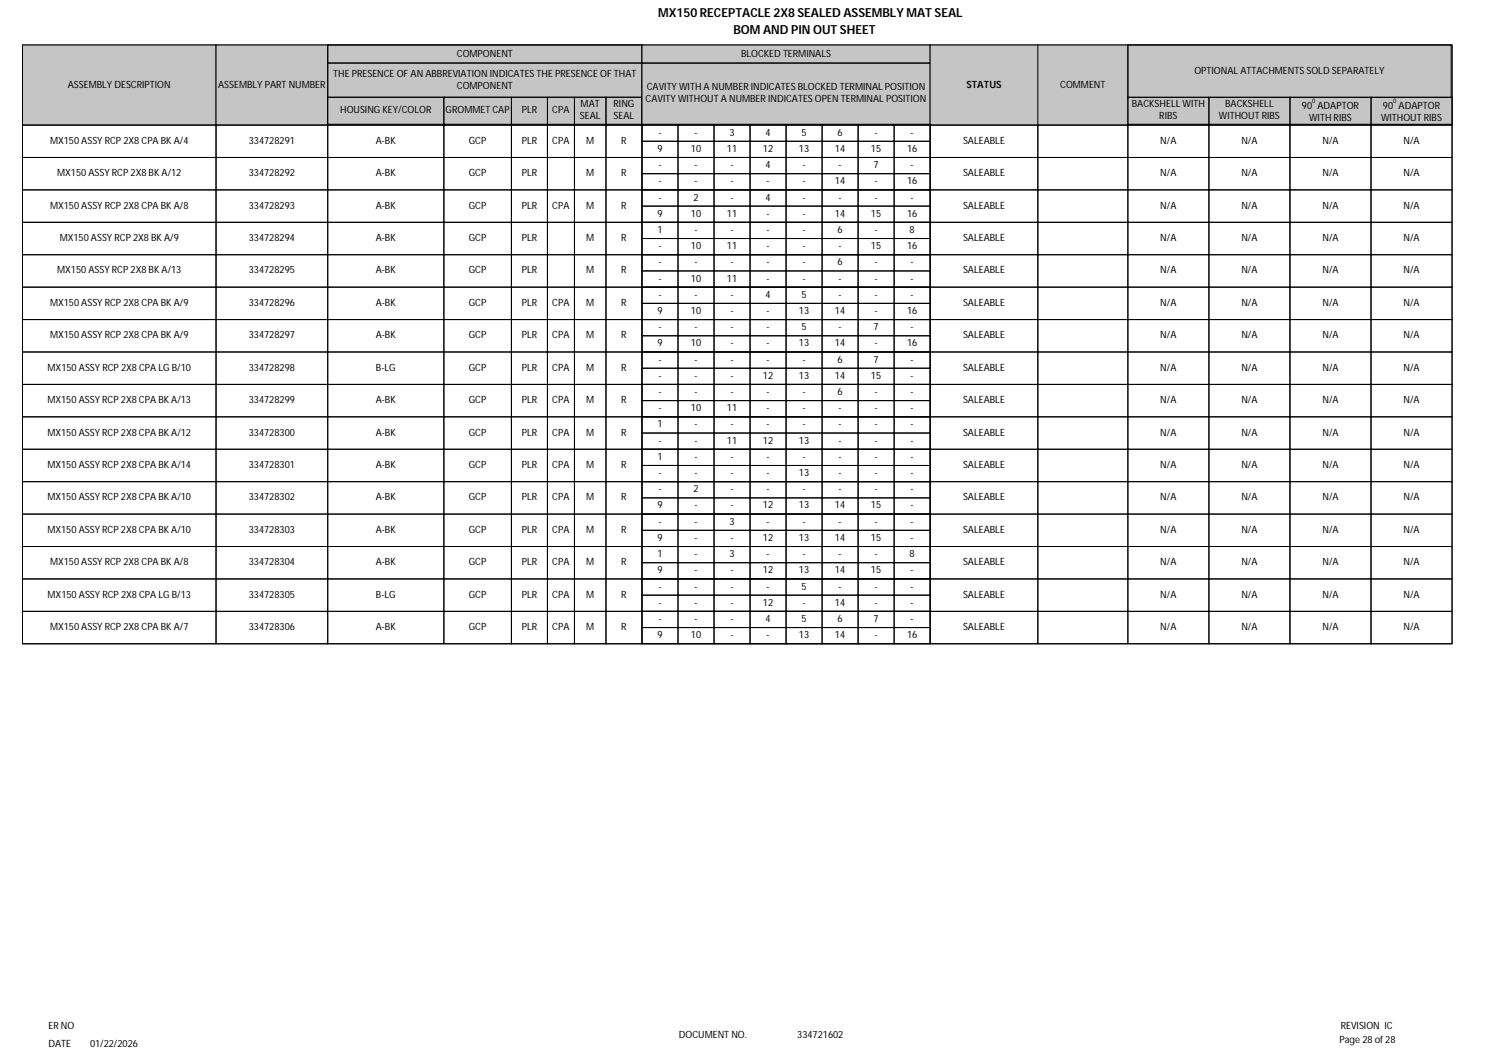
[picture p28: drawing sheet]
<svg xmlns="http://www.w3.org/2000/svg" width="420mm" height="297mm" viewBox="0 0 420 297" stroke-linecap="round" stroke-linejoin="round" font-family="sans-serif">
<defs><g id="words">
<g font-size="3.5">
<text x="185.7" y="4.7">MX150 RECEPTACLE 2X8 SEALED ASSEMBLY MAT SEAL</text>
<text x="206.9" y="9.5">BOM AND PIN OUT SHEET</text>
</g>
<g font-size="2.8">
<text x="128.9" y="15.9">COMPONENT</text>
<text x="209" y="16">BLOCKED TERMINALS</text>
<text x="94" y="21.6">THE PRESENCE OF AN ABBREVIATION INDICATES THE PRESENCE OF THAT</text>
<text x="336.9" y="20.8">OPTIONAL ATTACHMENTS SOLD SEPARATELY</text>
<text x="19.1" y="24.7">ASSEMBLY DESCRIPTION</text>
<text x="61.5" y="24.7">ASSEMBLY PART NUMBER</text>
<text x="128.9" y="25">COMPONENT</text>
<text x="182.1" y="28.8">CAVITY WITHOUT A NUMBER INDICATES OPEN TERMINAL POSITION</text>
<text x="182.4" y="25.4">CAVITY WITH A NUMBER INDICATES BLOCKED TERMINAL POSITION</text>
<text x="272.6" y="24.7">STATUS</text>
<text x="299.1" y="24.7">COMMENT</text>
<text x="95.9" y="31.9">HOUSING KEY/COLOR</text>
<text x="125.7" y="31.9">GROMMET CAP</text>
<text x="147.2" y="31.9">PLR</text>
<text x="155.8" y="31.9">CPA</text>
<text x="163.6" y="33.6">SEAL</text>
<text x="163.8" y="30.3">MAT</text>
<text x="173.1" y="30.3">RING</text>
<text x="173.1" y="33.6">SEAL</text>
<text x="319.3" y="30.3">BACKSHELL WITH</text>
<text x="327" y="33.6">RIBS</text>
<text x="343.8" y="33.6">WITHOUT RIBS</text>
<text x="345.6" y="30.3">BACKSHELL</text>
<text x="367.2" y="30.7">90 ADAPTOR</text>
<text x="369.3" y="34.1">WITH RIBS</text>
<text x="389.6" y="34.1">WITHOUT RIBS</text>
<text x="390.1" y="30.7">90 ADAPTOR</text>
<text x="14.1" y="40.5">MX150 ASSY RCP 2X8 CPA BK A/4</text>
<text x="70.2" y="40.5">334728291</text>
<text x="106" y="40.5">A-BK</text>
<text x="132.2" y="40.5">GCP</text>
<text x="147.2" y="40.5">PLR</text>
<text x="155.8" y="40.5">CPA</text>
<text x="165.3" y="40.5">M</text>
<text x="175.2" y="40.5">R</text>
<text x="185.7" y="38.3">-</text>
<text x="195.9" y="38.3">-</text>
<text x="205.8" y="38.3">3</text>
<text x="215.9" y="38.3">4</text>
<text x="226.1" y="38.3">5</text>
<text x="236.2" y="38.3">6</text>
<text x="246.7" y="38.3">-</text>
<text x="256.9" y="38.3">-</text>
<text x="271.6" y="40.5">SALEABLE</text>
<text x="327.3" y="40.5">N/A</text>
<text x="350.2" y="40.5">N/A</text>
<text x="373" y="40.5">N/A</text>
<text x="395.9" y="40.5">N/A</text>
<text x="185.4" y="42.8">9</text>
<text x="185.7" y="47.4">-</text>
<text x="194.9" y="42.8">10</text>
<text x="195.9" y="47.4">-</text>
<text x="205" y="42.8">11</text>
<text x="206.1" y="47.4">-</text>
<text x="215.2" y="42.8">12</text>
<text x="215.9" y="47.4">4</text>
<text x="225.4" y="42.8">13</text>
<text x="226.4" y="47.4">-</text>
<text x="235.5" y="42.8">14</text>
<text x="236.5" y="47.4">-</text>
<text x="245.7" y="42.8">15</text>
<text x="246.4" y="47.4">7</text>
<text x="255.8" y="42.8">16</text>
<text x="256.9" y="47.4">-</text>
<text x="16.1" y="49.7">MX150 ASSY RCP 2X8 BK A/12</text>
<text x="70.2" y="49.7">334728292</text>
<text x="106" y="49.7">A-BK</text>
<text x="132.2" y="49.7">GCP</text>
<text x="147.2" y="49.7">PLR</text>
<text x="165.3" y="49.7">M</text>
<text x="175.2" y="49.7">R</text>
<text x="185.7" y="52">-</text>
<text x="195.9" y="52">-</text>
<text x="206.1" y="52">-</text>
<text x="216.2" y="52">-</text>
<text x="226.4" y="52">-</text>
<text x="235.5" y="52">14</text>
<text x="246.7" y="52">-</text>
<text x="255.8" y="52">16</text>
<text x="271.6" y="49.7">SALEABLE</text>
<text x="327.3" y="49.7">N/A</text>
<text x="350.2" y="49.7">N/A</text>
<text x="373" y="49.7">N/A</text>
<text x="395.9" y="49.7">N/A</text>
<text x="14.1" y="58.8">MX150 ASSY RCP 2X8 CPA BK A/8</text>
<text x="70.2" y="58.8">334728293</text>
<text x="106" y="58.8">A-BK</text>
<text x="132.2" y="58.8">GCP</text>
<text x="147.2" y="58.8">PLR</text>
<text x="155.8" y="58.8">CPA</text>
<text x="165.3" y="58.8">M</text>
<text x="175.2" y="58.8">R</text>
<text x="185.7" y="56.6">-</text>
<text x="195.6" y="56.6">2</text>
<text x="206.1" y="56.6">-</text>
<text x="215.9" y="56.6">4</text>
<text x="226.4" y="56.6">-</text>
<text x="236.5" y="56.6">-</text>
<text x="246.7" y="56.6">-</text>
<text x="256.9" y="56.6">-</text>
<text x="271.6" y="58.8">SALEABLE</text>
<text x="327.3" y="58.8">N/A</text>
<text x="350.2" y="58.8">N/A</text>
<text x="373" y="58.8">N/A</text>
<text x="395.9" y="58.8">N/A</text>
<text x="185.4" y="65.7">1</text>
<text x="185.4" y="61.1">9</text>
<text x="194.9" y="61.1">10</text>
<text x="195.9" y="65.7">-</text>
<text x="205" y="61.1">11</text>
<text x="206.1" y="65.7">-</text>
<text x="216.2" y="61.1">-</text>
<text x="216.2" y="65.7">-</text>
<text x="226.4" y="61.1">-</text>
<text x="226.4" y="65.7">-</text>
<text x="235.5" y="61.1">14</text>
<text x="236.2" y="65.7">6</text>
<text x="245.7" y="61.1">15</text>
<text x="246.7" y="65.7">-</text>
<text x="255.8" y="61.1">16</text>
<text x="256.6" y="65.7">8</text>
<text x="16.8" y="68">MX150 ASSY RCP 2X8 BK A/9</text>
<text x="70.2" y="68">334728294</text>
<text x="106" y="68">A-BK</text>
<text x="132.2" y="68">GCP</text>
<text x="147.2" y="68">PLR</text>
<text x="165.3" y="68">M</text>
<text x="175.2" y="68">R</text>
<text x="185.7" y="70.3">-</text>
<text x="194.9" y="70.3">10</text>
<text x="205" y="70.3">11</text>
<text x="216.2" y="70.3">-</text>
<text x="226.4" y="70.3">-</text>
<text x="236.5" y="70.3">-</text>
<text x="245.7" y="70.3">15</text>
<text x="255.8" y="70.3">16</text>
<text x="271.6" y="68">SALEABLE</text>
<text x="327.3" y="68">N/A</text>
<text x="350.2" y="68">N/A</text>
<text x="373" y="68">N/A</text>
<text x="395.9" y="68">N/A</text>
<text x="16.1" y="77.1">MX150 ASSY RCP 2X8 BK A/13</text>
<text x="70.2" y="77.1">334728295</text>
<text x="106" y="77.1">A-BK</text>
<text x="132.2" y="77.1">GCP</text>
<text x="147.2" y="77.1">PLR</text>
<text x="165.3" y="77.1">M</text>
<text x="175.2" y="77.1">R</text>
<text x="185.7" y="74.8">-</text>
<text x="195.9" y="74.8">-</text>
<text x="206.1" y="74.8">-</text>
<text x="216.2" y="74.8">-</text>
<text x="226.4" y="74.8">-</text>
<text x="236.2" y="74.8">6</text>
<text x="246.7" y="74.8">-</text>
<text x="256.9" y="74.8">-</text>
<text x="271.6" y="77.1">SALEABLE</text>
<text x="327.3" y="77.1">N/A</text>
<text x="350.2" y="77.1">N/A</text>
<text x="373" y="77.1">N/A</text>
<text x="395.9" y="77.1">N/A</text>
<text x="185.7" y="84">-</text>
<text x="185.7" y="79.4">-</text>
<text x="194.9" y="79.4">10</text>
<text x="195.9" y="84">-</text>
<text x="205" y="79.4">11</text>
<text x="206.1" y="84">-</text>
<text x="215.9" y="84">4</text>
<text x="216.2" y="79.4">-</text>
<text x="226.1" y="84">5</text>
<text x="226.4" y="79.4">-</text>
<text x="236.5" y="79.4">-</text>
<text x="236.5" y="84">-</text>
<text x="246.7" y="79.4">-</text>
<text x="246.7" y="84">-</text>
<text x="256.9" y="79.4">-</text>
<text x="256.9" y="84">-</text>
<text x="14.1" y="86.3">MX150 ASSY RCP 2X8 CPA BK A/9</text>
<text x="70.2" y="86.3">334728296</text>
<text x="106" y="86.3">A-BK</text>
<text x="132.2" y="86.3">GCP</text>
<text x="147.2" y="86.3">PLR</text>
<text x="155.8" y="86.3">CPA</text>
<text x="165.3" y="86.3">M</text>
<text x="175.2" y="86.3">R</text>
<text x="185.4" y="88.6">9</text>
<text x="194.9" y="88.6">10</text>
<text x="206.1" y="88.6">-</text>
<text x="216.2" y="88.6">-</text>
<text x="225.4" y="88.6">13</text>
<text x="235.5" y="88.6">14</text>
<text x="246.7" y="88.6">-</text>
<text x="255.8" y="88.6">16</text>
<text x="271.6" y="86.3">SALEABLE</text>
<text x="327.3" y="86.3">N/A</text>
<text x="350.2" y="86.3">N/A</text>
<text x="373" y="86.3">N/A</text>
<text x="395.9" y="86.3">N/A</text>
<text x="14.1" y="95.4">MX150 ASSY RCP 2X8 CPA BK A/9</text>
<text x="70.2" y="95.4">334728297</text>
<text x="106" y="95.4">A-BK</text>
<text x="132.2" y="95.4">GCP</text>
<text x="147.2" y="95.4">PLR</text>
<text x="155.8" y="95.4">CPA</text>
<text x="165.3" y="95.4">M</text>
<text x="175.2" y="95.4">R</text>
<text x="185.7" y="93.1">-</text>
<text x="195.9" y="93.1">-</text>
<text x="206.1" y="93.1">-</text>
<text x="216.2" y="93.1">-</text>
<text x="226.1" y="93.1">5</text>
<text x="236.5" y="93.1">-</text>
<text x="246.4" y="93.1">7</text>
<text x="256.9" y="93.1">-</text>
<text x="271.6" y="95.4">SALEABLE</text>
<text x="327.3" y="95.4">N/A</text>
<text x="350.2" y="95.4">N/A</text>
<text x="373" y="95.4">N/A</text>
<text x="395.9" y="95.4">N/A</text>
<text x="185.4" y="97.7">9</text>
<text x="194.9" y="97.7">10</text>
<text x="206.1" y="97.7">-</text>
<text x="216.2" y="97.7">-</text>
<text x="225.4" y="97.7">13</text>
<text x="235.5" y="97.7">14</text>
<text x="246.7" y="97.7">-</text>
<text x="255.8" y="97.7">16</text>
<text x="13.4" y="104.6">MX150 ASSY RCP 2X8 CPA LG B/10</text>
<text x="70.2" y="104.6">334728298</text>
<text x="106" y="104.6">B-LG</text>
<text x="132.2" y="104.6">GCP</text>
<text x="147.2" y="104.6">PLR</text>
<text x="155.8" y="104.6">CPA</text>
<text x="165.3" y="104.6">M</text>
<text x="175.2" y="104.6">R</text>
<text x="185.7" y="102.3">-</text>
<text x="185.7" y="106.8">-</text>
<text x="195.9" y="102.3">-</text>
<text x="195.9" y="106.8">-</text>
<text x="206.1" y="102.3">-</text>
<text x="206.1" y="106.8">-</text>
<text x="215.2" y="106.8">12</text>
<text x="216.2" y="102.3">-</text>
<text x="225.4" y="106.8">13</text>
<text x="226.4" y="102.3">-</text>
<text x="235.5" y="106.8">14</text>
<text x="236.2" y="102.3">6</text>
<text x="245.7" y="106.8">15</text>
<text x="246.4" y="102.3">7</text>
<text x="256.9" y="102.3">-</text>
<text x="256.9" y="106.8">-</text>
<text x="271.6" y="104.6">SALEABLE</text>
<text x="327.3" y="104.6">N/A</text>
<text x="350.2" y="104.6">N/A</text>
<text x="373" y="104.6">N/A</text>
<text x="395.9" y="104.6">N/A</text>
<text x="13.4" y="113.7">MX150 ASSY RCP 2X8 CPA BK A/13</text>
<text x="70.2" y="113.7">334728299</text>
<text x="106" y="113.7">A-BK</text>
<text x="132.2" y="113.7">GCP</text>
<text x="147.2" y="113.7">PLR</text>
<text x="155.8" y="113.7">CPA</text>
<text x="165.3" y="113.7">M</text>
<text x="175.2" y="113.7">R</text>
<text x="185.7" y="111.4">-</text>
<text x="195.9" y="111.4">-</text>
<text x="206.1" y="111.4">-</text>
<text x="216.2" y="111.4">-</text>
<text x="226.4" y="111.4">-</text>
<text x="236.2" y="111.4">6</text>
<text x="246.7" y="111.4">-</text>
<text x="256.9" y="111.4">-</text>
<text x="271.6" y="113.7">SALEABLE</text>
<text x="327.3" y="113.7">N/A</text>
<text x="350.2" y="113.7">N/A</text>
<text x="373" y="113.7">N/A</text>
<text x="395.9" y="113.7">N/A</text>
<text x="185.7" y="116">-</text>
<text x="194.9" y="116">10</text>
<text x="205" y="116">11</text>
<text x="216.2" y="116">-</text>
<text x="226.4" y="116">-</text>
<text x="236.5" y="116">-</text>
<text x="246.7" y="116">-</text>
<text x="256.9" y="116">-</text>
<text x="13.4" y="122.8">MX150 ASSY RCP 2X8 CPA BK A/12</text>
<text x="70.2" y="122.8">334728300</text>
<text x="106" y="122.8">A-BK</text>
<text x="132.2" y="122.8">GCP</text>
<text x="147.2" y="122.8">PLR</text>
<text x="155.8" y="122.8">CPA</text>
<text x="165.3" y="122.8">M</text>
<text x="175.2" y="122.8">R</text>
<text x="185.4" y="120.6">1</text>
<text x="185.7" y="125.1">-</text>
<text x="195.9" y="120.6">-</text>
<text x="195.9" y="125.1">-</text>
<text x="205" y="125.1">11</text>
<text x="206.1" y="120.6">-</text>
<text x="215.2" y="125.1">12</text>
<text x="216.2" y="120.6">-</text>
<text x="225.4" y="125.1">13</text>
<text x="226.4" y="120.6">-</text>
<text x="236.5" y="120.6">-</text>
<text x="236.5" y="125.1">-</text>
<text x="246.7" y="120.6">-</text>
<text x="246.7" y="125.1">-</text>
<text x="256.9" y="120.6">-</text>
<text x="256.9" y="125.1">-</text>
<text x="271.6" y="122.8">SALEABLE</text>
<text x="327.3" y="122.8">N/A</text>
<text x="350.2" y="122.8">N/A</text>
<text x="373" y="122.8">N/A</text>
<text x="395.9" y="122.8">N/A</text>
<text x="13.4" y="132">MX150 ASSY RCP 2X8 CPA BK A/14</text>
<text x="70.2" y="132">334728301</text>
<text x="106" y="132">A-BK</text>
<text x="132.2" y="132">GCP</text>
<text x="147.2" y="132">PLR</text>
<text x="155.8" y="132">CPA</text>
<text x="165.3" y="132">M</text>
<text x="175.2" y="132">R</text>
<text x="185.4" y="129.7">1</text>
<text x="195.9" y="129.7">-</text>
<text x="206.1" y="129.7">-</text>
<text x="216.2" y="129.7">-</text>
<text x="226.4" y="129.7">-</text>
<text x="236.5" y="129.7">-</text>
<text x="246.7" y="129.7">-</text>
<text x="256.9" y="129.7">-</text>
<text x="271.6" y="132">SALEABLE</text>
<text x="327.3" y="132">N/A</text>
<text x="350.2" y="132">N/A</text>
<text x="373" y="132">N/A</text>
<text x="395.9" y="132">N/A</text>
<text x="185.7" y="134.3">-</text>
<text x="195.9" y="134.3">-</text>
<text x="206.1" y="134.3">-</text>
<text x="216.2" y="134.3">-</text>
<text x="225.4" y="134.3">13</text>
<text x="236.5" y="134.3">-</text>
<text x="246.7" y="134.3">-</text>
<text x="256.9" y="134.3">-</text>
<text x="13.4" y="141.1">MX150 ASSY RCP 2X8 CPA BK A/10</text>
<text x="70.2" y="141.1">334728302</text>
<text x="106" y="141.1">A-BK</text>
<text x="132.2" y="141.1">GCP</text>
<text x="147.2" y="141.1">PLR</text>
<text x="155.8" y="141.1">CPA</text>
<text x="165.3" y="141.1">M</text>
<text x="175.2" y="141.1">R</text>
<text x="185.4" y="143.4">9</text>
<text x="185.7" y="138.8">-</text>
<text x="195.6" y="138.8">2</text>
<text x="195.9" y="143.4">-</text>
<text x="206.1" y="138.8">-</text>
<text x="206.1" y="143.4">-</text>
<text x="215.2" y="143.4">12</text>
<text x="216.2" y="138.8">-</text>
<text x="225.4" y="143.4">13</text>
<text x="226.4" y="138.8">-</text>
<text x="235.5" y="143.4">14</text>
<text x="236.5" y="138.8">-</text>
<text x="245.7" y="143.4">15</text>
<text x="246.7" y="138.8">-</text>
<text x="256.9" y="138.8">-</text>
<text x="256.9" y="143.4">-</text>
<text x="271.6" y="141.1">SALEABLE</text>
<text x="327.3" y="141.1">N/A</text>
<text x="350.2" y="141.1">N/A</text>
<text x="373" y="141.1">N/A</text>
<text x="395.9" y="141.1">N/A</text>
<text x="185.7" y="148">-</text>
<text x="195.9" y="148">-</text>
<text x="205.8" y="148">3</text>
<text x="216.2" y="148">-</text>
<text x="226.4" y="148">-</text>
<text x="236.5" y="148">-</text>
<text x="246.7" y="148">-</text>
<text x="256.9" y="148">-</text>
<text x="13.4" y="150.3">MX150 ASSY RCP 2X8 CPA BK A/10</text>
<text x="70.2" y="150.3">334728303</text>
<text x="106" y="150.3">A-BK</text>
<text x="132.2" y="150.3">GCP</text>
<text x="147.2" y="150.3">PLR</text>
<text x="155.8" y="150.3">CPA</text>
<text x="165.3" y="150.3">M</text>
<text x="175.2" y="150.3">R</text>
<text x="185.4" y="152.6">9</text>
<text x="195.9" y="152.6">-</text>
<text x="206.1" y="152.6">-</text>
<text x="215.2" y="152.6">12</text>
<text x="225.4" y="152.6">13</text>
<text x="235.5" y="152.6">14</text>
<text x="245.7" y="152.6">15</text>
<text x="256.9" y="152.6">-</text>
<text x="271.6" y="150.3">SALEABLE</text>
<text x="327.3" y="150.3">N/A</text>
<text x="350.2" y="150.3">N/A</text>
<text x="373" y="150.3">N/A</text>
<text x="395.9" y="150.3">N/A</text>
<text x="14.1" y="159.4">MX150 ASSY RCP 2X8 CPA BK A/8</text>
<text x="70.2" y="159.4">334728304</text>
<text x="106" y="159.4">A-BK</text>
<text x="132.2" y="159.4">GCP</text>
<text x="147.2" y="159.4">PLR</text>
<text x="155.8" y="159.4">CPA</text>
<text x="165.3" y="159.4">M</text>
<text x="175.2" y="159.4">R</text>
<text x="185.4" y="157.1">1</text>
<text x="185.4" y="161.7">9</text>
<text x="195.9" y="157.1">-</text>
<text x="195.9" y="161.7">-</text>
<text x="205.8" y="157.1">3</text>
<text x="206.1" y="161.7">-</text>
<text x="215.2" y="161.7">12</text>
<text x="216.2" y="157.1">-</text>
<text x="225.4" y="161.7">13</text>
<text x="226.4" y="157.1">-</text>
<text x="235.5" y="161.7">14</text>
<text x="236.5" y="157.1">-</text>
<text x="245.7" y="161.7">15</text>
<text x="246.7" y="157.1">-</text>
<text x="256.6" y="157.1">8</text>
<text x="256.9" y="161.7">-</text>
<text x="271.6" y="159.4">SALEABLE</text>
<text x="327.3" y="159.4">N/A</text>
<text x="350.2" y="159.4">N/A</text>
<text x="373" y="159.4">N/A</text>
<text x="395.9" y="159.4">N/A</text>
<text x="185.7" y="166.3">-</text>
<text x="195.9" y="166.3">-</text>
<text x="206.1" y="166.3">-</text>
<text x="216.2" y="166.3">-</text>
<text x="226.1" y="166.3">5</text>
<text x="236.5" y="166.3">-</text>
<text x="246.7" y="166.3">-</text>
<text x="256.9" y="166.3">-</text>
<text x="13.4" y="168.6">MX150 ASSY RCP 2X8 CPA LG B/13</text>
<text x="70.2" y="168.6">334728305</text>
<text x="106" y="168.6">B-LG</text>
<text x="132.2" y="168.6">GCP</text>
<text x="147.2" y="168.6">PLR</text>
<text x="155.8" y="168.6">CPA</text>
<text x="165.3" y="168.6">M</text>
<text x="175.2" y="168.6">R</text>
<text x="185.7" y="170.9">-</text>
<text x="195.9" y="170.9">-</text>
<text x="206.1" y="170.9">-</text>
<text x="215.2" y="170.9">12</text>
<text x="226.4" y="170.9">-</text>
<text x="235.5" y="170.9">14</text>
<text x="246.7" y="170.9">-</text>
<text x="256.9" y="170.9">-</text>
<text x="271.6" y="168.6">SALEABLE</text>
<text x="327.3" y="168.6">N/A</text>
<text x="350.2" y="168.6">N/A</text>
<text x="373" y="168.6">N/A</text>
<text x="395.9" y="168.6">N/A</text>
<text x="14.1" y="177.7">MX150 ASSY RCP 2X8 CPA BK A/7</text>
<text x="70.2" y="177.7">334728306</text>
<text x="106" y="177.7">A-BK</text>
<text x="132.2" y="177.7">GCP</text>
<text x="147.2" y="177.7">PLR</text>
<text x="155.8" y="177.7">CPA</text>
<text x="165.3" y="177.7">M</text>
<text x="175.2" y="177.7">R</text>
<text x="185.4" y="180">9</text>
<text x="185.7" y="175.4">-</text>
<text x="194.9" y="180">10</text>
<text x="195.9" y="175.4">-</text>
<text x="206.1" y="175.4">-</text>
<text x="206.1" y="180">-</text>
<text x="215.9" y="175.4">4</text>
<text x="216.2" y="180">-</text>
<text x="225.4" y="180">13</text>
<text x="226.1" y="175.4">5</text>
<text x="235.5" y="180">14</text>
<text x="236.2" y="175.4">6</text>
<text x="246.4" y="175.4">7</text>
<text x="246.7" y="180">-</text>
<text x="255.8" y="180">16</text>
<text x="256.9" y="175.4">-</text>
<text x="271.6" y="177.7">SALEABLE</text>
<text x="327.3" y="177.7">N/A</text>
<text x="350.2" y="177.7">N/A</text>
<text x="373" y="177.7">N/A</text>
<text x="395.9" y="177.7">N/A</text>
<text x="13.7" y="290.3">ER NO</text>
<text x="191.5" y="292.8">DOCUMENT NO.</text>
<text x="224.9" y="292.8">334721602</text>
<text x="378.2" y="290.3">REVISION IC</text>
<text x="13.7" y="295.3">DATE</text>
<text x="25.4" y="295.3">01/22/2026</text>
<text x="377.8" y="294.2">Page 28 of 28</text>
</g>
<g font-size="1.8">
<text x="370.1" y="29">0</text>
<text x="393" y="29">0</text>
</g>
</g></defs>
<path d="M6.3 12.7h403.3v168.9h-403.3z" fill="none" stroke="#000" stroke-width=".28"/>
<path d="M6.3 12.7h54.6v22.6h-54.6z" fill="#c9c6b8"/>
<path d="M6.3 12.7h54.6v22.6h-54.6z" fill="none" stroke="#000" stroke-width=".28"/>
<path d="M60.9 12.7h31.5v22.6h-31.5z" fill="#c9c6b8"/>
<path d="M60.9 12.7h31.5v22.6h-31.5z" fill="none" stroke="#000" stroke-width=".28"/>
<path d="M92.4 12.7h88.7v22.6h-88.7z" fill="#c9c6b8"/>
<path d="M92.4 12.7h88.7v22.6h-88.7zM92.5 12.7h88.6v5.1h-88.6zM92.5 17.8h88.6v9.6h-88.6zM92.4 27.4h32.8v7.7h-32.8zM125.2 27.4h19.1v7.7h-19.1zM144.3 27.4h10.1v7.7h-10.1zM154.4 27.4h7.6v7.7h-7.6zM162 27.4h8.9v7.7h-8.9zM170.9 27.4h10.2v7.7h-10.2z" fill="none" stroke="#000" stroke-width=".28"/>
<path d="M181.1 12.7h81.3v22.6h-81.3z" fill="#c9c6b8"/>
<path d="M181.1 12.7h81.3v5.1h-81.3zM181.1 17.8h81.3v17.3h-81.3z" fill="none" stroke="#000" stroke-width=".28"/>
<path d="M262.4 12.7h30.3v22.6h-30.3z" fill="#c9c6b8"/>
<path d="M262.4 12.7h30.3v22.6h-30.3z" fill="none" stroke="#000" stroke-width=".28"/>
<path d="M292.7 12.7h25.4v22.6h-25.4z" fill="#c9c6b8"/>
<path d="M292.7 12.7h25.4v22.6h-25.4z" fill="none" stroke="#000" stroke-width=".28"/>
<path d="M318.1 12.7h91.5v22.6h-91.5z" fill="#c9c6b8"/>
<g fill="none" stroke="#000" stroke-width=".28">
<path d="M318.1 12.7h91.5v22.6h-91.5zM318.1 12.7h91.2v14.7h-91.2zM6.3 35.3h54.6v9.1h-54.6zM60.9 35.3h31.5v9.1h-31.5zM92.4 35.3h32.8v9.1h-32.8zM125.2 35.3h19.1v9.1h-19.1zM144.3 35.3h10.1v9.1h-10.1zM154.4 35.3h7.6v9.1h-7.6zM162 35.3h8.9v9.1h-8.9zM170.9 35.3h10.2v9.1h-10.2zM181.1 35.3h81.3v9.1h-81.3zM181.1 35.3h10.1v4.5h-10.1z"/>
<path d="M181.1 39.8h10.1v4.6h-10.1zM191.2 35.3h10.2v4.5h-10.2zM191.2 39.8h10.2v4.6h-10.2zM201.4 35.3h10.2v4.5h-10.2zM201.4 39.8h10.2v4.6h-10.2zM211.6 35.3h10.1v4.5h-10.1zM211.6 39.8h10.1v4.6h-10.1zM221.7 35.3h10.2v4.5h-10.2zM221.7 39.8h10.2v4.6h-10.2zM231.9 35.3h10.1v4.5h-10.1zM231.9 39.8h10.1v4.6h-10.1zM242 35.3h10.2v4.5h-10.2z"/>
<path d="M242 39.8h10.2v4.6h-10.2zM252.2 35.3h10.2v4.5h-10.2zM252.2 39.8h10.2v4.6h-10.2zM262.4 35.3h30.3v9.1h-30.3zM292.7 35.3h25.4v9.1h-25.4zM318.1 27.4h22.9v7.7h-22.9zM318.1 35.3h22.9v9.1h-22.9zM341 27.4h22.9v7.7h-22.9zM341 35.3h22.9v9.1h-22.9zM363.9 27.4h22.8v7.7h-22.8zM363.9 35.3h22.8v9.1h-22.8zM386.7 27.4h22.9v7.7h-22.9z"/>
<path d="M386.7 35.3h22.9v9.1h-22.9zM6.3 44.4h54.6v9.2h-54.6zM6.3 53.6h54.6v9.1h-54.6zM60.9 44.4h31.5v9.2h-31.5zM60.9 53.6h31.5v9.1h-31.5zM92.4 44.4h32.8v9.2h-32.8zM92.4 53.6h32.8v9.1h-32.8zM125.2 44.4h19.1v9.2h-19.1zM125.2 53.6h19.1v9.1h-19.1zM144.3 44.4h10.1v9.2h-10.1zM144.3 53.6h10.1v9.1h-10.1zM154.4 44.4h7.6v9.2h-7.6z"/>
<path d="M154.4 53.6h7.6v9.1h-7.6zM162 44.4h8.9v9.2h-8.9zM162 53.6h8.9v9.1h-8.9zM170.9 44.4h10.2v9.2h-10.2zM170.9 53.6h10.2v9.1h-10.2zM181.1 44.4h81.3v9.2h-81.3zM181.1 44.4h10.1v4.6h-10.1zM181.1 53.6h81.3v9.1h-81.3zM181.1 53.6h10.1v4.5h-10.1zM181.1 49h10.1v4.6h-10.1zM181.1 58.1h10.1v4.6h-10.1zM191.2 44.4h10.2v4.6h-10.2z"/>
<path d="M191.2 49h10.2v4.6h-10.2zM191.2 53.6h10.2v4.5h-10.2zM191.2 58.1h10.2v4.6h-10.2zM201.4 44.4h10.2v4.6h-10.2zM201.4 49h10.2v4.6h-10.2zM201.4 53.6h10.2v4.5h-10.2zM201.4 58.1h10.2v4.6h-10.2zM211.6 44.4h10.1v4.6h-10.1zM211.6 49h10.1v4.6h-10.1zM211.6 53.6h10.1v4.5h-10.1zM211.6 58.1h10.1v4.6h-10.1zM221.7 44.4h10.2v4.6h-10.2z"/>
<path d="M221.7 49h10.2v4.6h-10.2zM221.7 53.6h10.2v4.5h-10.2zM221.7 58.1h10.2v4.6h-10.2zM231.9 44.4h10.1v4.6h-10.1zM231.9 49h10.1v4.6h-10.1zM231.9 53.6h10.1v4.5h-10.1zM231.9 58.1h10.1v4.6h-10.1zM242 44.4h10.2v4.6h-10.2zM242 49h10.2v4.6h-10.2zM242 53.6h10.2v4.5h-10.2zM242 58.1h10.2v4.6h-10.2zM252.2 44.4h10.2v4.6h-10.2z"/>
<path d="M252.2 49h10.2v4.6h-10.2zM252.2 53.6h10.2v4.5h-10.2zM252.2 58.1h10.2v4.6h-10.2zM262.4 44.4h30.3v9.2h-30.3zM262.4 53.6h30.3v9.1h-30.3zM292.7 44.4h25.4v9.2h-25.4zM292.7 53.6h25.4v9.1h-25.4zM318.1 44.4h22.9v9.2h-22.9zM318.1 53.6h22.9v9.1h-22.9zM341 44.4h22.9v9.2h-22.9zM341 53.6h22.9v9.1h-22.9zM363.9 44.4h22.8v9.2h-22.8z"/>
<path d="M363.9 53.6h22.8v9.1h-22.8zM386.7 44.4h22.9v9.2h-22.9zM386.7 53.6h22.9v9.1h-22.9zM6.3 62.7h54.6v9.1h-54.6zM6.3 71.8h54.6v9.2h-54.6zM60.9 62.7h31.5v9.1h-31.5zM60.9 71.8h31.5v9.2h-31.5zM92.4 62.7h32.8v9.1h-32.8zM92.4 71.8h32.8v9.2h-32.8zM125.2 62.7h19.1v9.1h-19.1zM125.2 71.8h19.1v9.2h-19.1zM144.3 62.7h10.1v9.1h-10.1z"/>
<path d="M144.3 71.8h10.1v9.2h-10.1zM154.4 62.7h7.6v9.1h-7.6zM154.4 71.8h7.6v9.2h-7.6zM162 62.7h8.9v9.1h-8.9zM162 71.8h8.9v9.2h-8.9zM170.9 62.7h10.2v9.1h-10.2zM170.9 71.8h10.2v9.2h-10.2zM181.1 62.7h81.3v9.1h-81.3zM181.1 62.7h10.1v4.6h-10.1zM181.1 71.8h81.3v9.2h-81.3zM181.1 71.8h10.1v4.6h-10.1zM181.1 67.3h10.1v4.5h-10.1z"/>
<path d="M181.1 76.4h10.1v4.6h-10.1zM191.2 62.7h10.2v4.6h-10.2zM191.2 67.3h10.2v4.5h-10.2zM191.2 71.8h10.2v4.6h-10.2zM191.2 76.4h10.2v4.6h-10.2zM201.4 62.7h10.2v4.6h-10.2zM201.4 67.3h10.2v4.5h-10.2zM201.4 71.8h10.2v4.6h-10.2zM201.4 76.4h10.2v4.6h-10.2zM211.6 62.7h10.1v4.6h-10.1zM211.6 67.3h10.1v4.5h-10.1zM211.6 71.8h10.1v4.6h-10.1z"/>
<path d="M211.6 76.4h10.1v4.6h-10.1zM221.7 62.7h10.2v4.6h-10.2zM221.7 67.3h10.2v4.5h-10.2zM221.7 71.8h10.2v4.6h-10.2zM221.7 76.4h10.2v4.6h-10.2zM231.9 62.7h10.1v4.6h-10.1zM231.9 67.3h10.1v4.5h-10.1zM231.9 71.8h10.1v4.6h-10.1zM231.9 76.4h10.1v4.6h-10.1zM242 62.7h10.2v4.6h-10.2zM242 67.3h10.2v4.5h-10.2zM242 71.8h10.2v4.6h-10.2z"/>
<path d="M242 76.4h10.2v4.6h-10.2zM252.2 62.7h10.2v4.6h-10.2zM252.2 67.3h10.2v4.5h-10.2zM252.2 71.8h10.2v4.6h-10.2zM252.2 76.4h10.2v4.6h-10.2zM262.4 62.7h30.3v9.1h-30.3zM262.4 71.8h30.3v9.2h-30.3zM292.7 62.7h25.4v9.1h-25.4zM292.7 71.8h25.4v9.2h-25.4zM318.1 62.7h22.9v9.1h-22.9zM318.1 71.8h22.9v9.2h-22.9zM341 62.7h22.9v9.1h-22.9z"/>
<path d="M341 71.8h22.9v9.2h-22.9zM363.9 62.7h22.8v9.1h-22.8zM363.9 71.8h22.8v9.2h-22.8zM386.7 62.7h22.9v9.1h-22.9zM386.7 71.8h22.9v9.2h-22.9zM6.3 81h54.6v9.1h-54.6zM6.3 90.1h54.6v9.2h-54.6zM6.3 99.3h54.6v9.1h-54.6zM60.9 81h31.5v9.1h-31.5zM60.9 90.1h31.5v9.2h-31.5zM60.9 99.3h31.5v9.1h-31.5zM92.4 81h32.8v9.1h-32.8z"/>
<path d="M92.4 90.1h32.8v9.2h-32.8zM92.4 99.3h32.8v9.1h-32.8zM125.2 81h19.1v9.1h-19.1zM125.2 90.1h19.1v9.2h-19.1zM125.2 99.3h19.1v9.1h-19.1zM144.3 81h10.1v9.1h-10.1zM144.3 90.1h10.1v9.2h-10.1zM144.3 99.3h10.1v9.1h-10.1zM154.4 81h7.6v9.1h-7.6zM154.4 90.1h7.6v9.2h-7.6zM154.4 99.3h7.6v9.1h-7.6zM162 81h8.9v9.1h-8.9z"/>
<path d="M162 90.1h8.9v9.2h-8.9zM162 99.3h8.9v9.1h-8.9zM170.9 81h10.2v9.1h-10.2zM170.9 90.1h10.2v9.2h-10.2zM170.9 99.3h10.2v9.1h-10.2zM181.1 81h81.3v9.1h-81.3zM181.1 81h10.1v4.6h-10.1zM181.1 90.1h81.3v9.2h-81.3zM181.1 90.1h10.1v4.6h-10.1zM181.1 99.3h81.3v9.1h-81.3zM181.1 99.3h10.1v4.6h-10.1zM181.1 85.6h10.1v4.5h-10.1z"/>
<path d="M181.1 94.7h10.1v4.6h-10.1zM191.2 81h10.2v4.6h-10.2zM191.2 85.6h10.2v4.5h-10.2zM191.2 90.1h10.2v4.6h-10.2zM191.2 94.7h10.2v4.6h-10.2zM191.2 99.3h10.2v4.6h-10.2zM201.4 81h10.2v4.6h-10.2zM201.4 85.6h10.2v4.5h-10.2zM201.4 90.1h10.2v4.6h-10.2zM201.4 94.7h10.2v4.6h-10.2zM201.4 99.3h10.2v4.6h-10.2zM211.6 81h10.1v4.6h-10.1z"/>
<path d="M211.6 85.6h10.1v4.5h-10.1zM211.6 90.1h10.1v4.6h-10.1zM211.6 94.7h10.1v4.6h-10.1zM211.6 99.3h10.1v4.6h-10.1zM221.7 81h10.2v4.6h-10.2zM221.7 85.6h10.2v4.5h-10.2zM221.7 90.1h10.2v4.6h-10.2zM221.7 94.7h10.2v4.6h-10.2zM221.7 99.3h10.2v4.6h-10.2zM231.9 81h10.1v4.6h-10.1zM231.9 85.6h10.1v4.5h-10.1zM231.9 90.1h10.1v4.6h-10.1z"/>
<path d="M231.9 94.7h10.1v4.6h-10.1zM231.9 99.3h10.1v4.6h-10.1zM242 81h10.2v4.6h-10.2zM242 85.6h10.2v4.5h-10.2zM242 90.1h10.2v4.6h-10.2zM242 94.7h10.2v4.6h-10.2zM242 99.3h10.2v4.6h-10.2zM252.2 81h10.2v4.6h-10.2zM252.2 85.6h10.2v4.5h-10.2zM252.2 90.1h10.2v4.6h-10.2zM252.2 94.7h10.2v4.6h-10.2zM252.2 99.3h10.2v4.6h-10.2z"/>
<path d="M262.4 81h30.3v9.1h-30.3zM262.4 90.1h30.3v9.2h-30.3zM262.4 99.3h30.3v9.1h-30.3zM292.7 81h25.4v9.1h-25.4zM292.7 90.1h25.4v9.2h-25.4zM292.7 99.3h25.4v9.1h-25.4zM318.1 81h22.9v9.1h-22.9zM318.1 90.1h22.9v9.2h-22.9zM318.1 99.3h22.9v9.1h-22.9zM341 81h22.9v9.1h-22.9zM341 90.1h22.9v9.2h-22.9zM341 99.3h22.9v9.1h-22.9z"/>
<path d="M363.9 81h22.8v9.1h-22.8zM363.9 90.1h22.8v9.2h-22.8zM363.9 99.3h22.8v9.1h-22.8zM386.7 81h22.9v9.1h-22.9zM386.7 90.1h22.9v9.2h-22.9zM386.7 99.3h22.9v9.1h-22.9zM6.3 108.4h54.6v9.2h-54.6zM6.3 117.6h54.6v9.1h-54.6zM60.9 108.4h31.5v9.2h-31.5zM60.9 117.6h31.5v9.1h-31.5zM92.4 108.4h32.8v9.2h-32.8zM92.4 117.6h32.8v9.1h-32.8z"/>
<path d="M125.2 108.4h19.1v9.2h-19.1zM125.2 117.6h19.1v9.1h-19.1zM144.3 108.4h10.1v9.2h-10.1zM144.3 117.6h10.1v9.1h-10.1zM154.4 108.4h7.6v9.2h-7.6zM154.4 117.6h7.6v9.1h-7.6zM162 108.4h8.9v9.2h-8.9zM162 117.6h8.9v9.1h-8.9zM170.9 108.4h10.2v9.2h-10.2zM170.9 117.6h10.2v9.1h-10.2zM181.1 108.4h81.3v9.2h-81.3zM181.1 108.4h10.1v4.6h-10.1z"/>
<path d="M181.1 117.6h81.3v9.1h-81.3zM181.1 117.6h10.1v4.5h-10.1zM181.1 103.9h10.1v4.5h-10.1zM181.1 113h10.1v4.6h-10.1zM191.2 103.9h10.2v4.5h-10.2zM191.2 108.4h10.2v4.6h-10.2zM191.2 113h10.2v4.6h-10.2zM191.2 117.6h10.2v4.5h-10.2zM201.4 103.9h10.2v4.5h-10.2zM201.4 108.4h10.2v4.6h-10.2zM201.4 113h10.2v4.6h-10.2zM201.4 117.6h10.2v4.5h-10.2z"/>
<path d="M211.6 103.9h10.1v4.5h-10.1zM211.6 108.4h10.1v4.6h-10.1zM211.6 113h10.1v4.6h-10.1zM211.6 117.6h10.1v4.5h-10.1zM221.7 103.9h10.2v4.5h-10.2zM221.7 108.4h10.2v4.6h-10.2zM221.7 113h10.2v4.6h-10.2zM221.7 117.6h10.2v4.5h-10.2zM231.9 103.9h10.1v4.5h-10.1zM231.9 108.4h10.1v4.6h-10.1zM231.9 113h10.1v4.6h-10.1zM231.9 117.6h10.1v4.5h-10.1z"/>
<path d="M242 103.9h10.2v4.5h-10.2zM242 108.4h10.2v4.6h-10.2zM242 113h10.2v4.6h-10.2zM242 117.6h10.2v4.5h-10.2zM252.2 103.9h10.2v4.5h-10.2zM252.2 108.4h10.2v4.6h-10.2zM252.2 113h10.2v4.6h-10.2zM252.2 117.6h10.2v4.5h-10.2zM262.4 108.4h30.3v9.2h-30.3zM262.4 117.6h30.3v9.1h-30.3zM292.7 108.4h25.4v9.2h-25.4zM292.7 117.6h25.4v9.1h-25.4z"/>
<path d="M318.1 108.4h22.9v9.2h-22.9zM318.1 117.6h22.9v9.1h-22.9zM341 108.4h22.9v9.2h-22.9zM341 117.6h22.9v9.1h-22.9zM363.9 108.4h22.8v9.2h-22.8zM363.9 117.6h22.8v9.1h-22.8zM386.7 108.4h22.9v9.2h-22.9zM386.7 117.6h22.9v9.1h-22.9zM6.3 126.7h54.6v9.2h-54.6zM6.3 135.9h54.6v9.1h-54.6zM60.9 126.7h31.5v9.2h-31.5zM60.9 135.9h31.5v9.1h-31.5z"/>
<path d="M92.4 126.7h32.8v9.2h-32.8zM92.4 135.9h32.8v9.1h-32.8zM125.2 126.7h19.1v9.2h-19.1zM125.2 135.9h19.1v9.1h-19.1zM144.3 126.7h10.1v9.2h-10.1zM144.3 135.9h10.1v9.1h-10.1zM154.4 126.7h7.6v9.2h-7.6zM154.4 135.9h7.6v9.1h-7.6zM162 126.7h8.9v9.2h-8.9zM162 135.9h8.9v9.1h-8.9zM170.9 126.7h10.2v9.2h-10.2zM170.9 135.9h10.2v9.1h-10.2z"/>
<path d="M181.1 126.7h81.3v9.2h-81.3zM181.1 126.7h10.1v4.6h-10.1zM181.1 135.9h81.3v9.1h-81.3zM181.1 135.9h10.1v4.5h-10.1zM181.1 122.1h10.1v4.6h-10.1zM181.1 131.3h10.1v4.6h-10.1zM191.2 122.1h10.2v4.6h-10.2zM191.2 126.7h10.2v4.6h-10.2zM191.2 131.3h10.2v4.6h-10.2zM191.2 135.9h10.2v4.5h-10.2zM201.4 122.1h10.2v4.6h-10.2zM201.4 126.7h10.2v4.6h-10.2z"/>
<path d="M201.4 131.3h10.2v4.6h-10.2zM201.4 135.9h10.2v4.5h-10.2zM211.6 122.1h10.1v4.6h-10.1zM211.6 126.7h10.1v4.6h-10.1zM211.6 131.3h10.1v4.6h-10.1zM211.6 135.9h10.1v4.5h-10.1zM221.7 122.1h10.2v4.6h-10.2zM221.7 126.7h10.2v4.6h-10.2zM221.7 131.3h10.2v4.6h-10.2zM221.7 135.9h10.2v4.5h-10.2zM231.9 122.1h10.1v4.6h-10.1zM231.9 126.7h10.1v4.6h-10.1z"/>
<path d="M231.9 131.3h10.1v4.6h-10.1zM231.9 135.9h10.1v4.5h-10.1zM242 122.1h10.2v4.6h-10.2zM242 126.7h10.2v4.6h-10.2zM242 131.3h10.2v4.6h-10.2zM242 135.9h10.2v4.5h-10.2zM252.2 122.1h10.2v4.6h-10.2zM252.2 126.7h10.2v4.6h-10.2zM252.2 131.3h10.2v4.6h-10.2zM252.2 135.9h10.2v4.5h-10.2zM262.4 126.7h30.3v9.2h-30.3zM262.4 135.9h30.3v9.1h-30.3z"/>
<path d="M292.7 126.7h25.4v9.2h-25.4zM292.7 135.9h25.4v9.1h-25.4zM318.1 126.7h22.9v9.2h-22.9zM318.1 135.9h22.9v9.1h-22.9zM341 126.7h22.9v9.2h-22.9zM341 135.9h22.9v9.1h-22.9zM363.9 126.7h22.8v9.2h-22.8zM363.9 135.9h22.8v9.1h-22.8zM386.7 126.7h22.9v9.2h-22.9zM386.7 135.9h22.9v9.1h-22.9zM6.3 145h54.6v9.1h-54.6zM6.3 154.1h54.6v9.2h-54.6z"/>
<path d="M60.9 145h31.5v9.1h-31.5zM60.9 154.1h31.5v9.2h-31.5zM92.4 145h32.8v9.1h-32.8zM92.4 154.1h32.8v9.2h-32.8zM125.2 145h19.1v9.1h-19.1zM125.2 154.1h19.1v9.2h-19.1zM144.3 145h10.1v9.1h-10.1zM144.3 154.1h10.1v9.2h-10.1zM154.4 145h7.6v9.1h-7.6zM154.4 154.1h7.6v9.2h-7.6zM162 145h8.9v9.1h-8.9zM162 154.1h8.9v9.2h-8.9z"/>
<path d="M170.9 145h10.2v9.1h-10.2zM170.9 154.1h10.2v9.2h-10.2zM181.1 145h81.3v9.1h-81.3zM181.1 145h10.1v4.6h-10.1zM181.1 154.1h81.3v9.2h-81.3zM181.1 154.1h10.1v4.6h-10.1zM181.1 140.4h10.1v4.6h-10.1zM181.1 149.6h10.1v4.5h-10.1zM181.1 158.7h10.1v4.6h-10.1zM191.2 140.4h10.2v4.6h-10.2zM191.2 145h10.2v4.6h-10.2zM191.2 149.6h10.2v4.5h-10.2z"/>
<path d="M191.2 154.1h10.2v4.6h-10.2zM191.2 158.7h10.2v4.6h-10.2zM201.4 140.4h10.2v4.6h-10.2zM201.4 145h10.2v4.6h-10.2zM201.4 149.6h10.2v4.5h-10.2zM201.4 154.1h10.2v4.6h-10.2zM201.4 158.7h10.2v4.6h-10.2zM211.6 140.4h10.1v4.6h-10.1zM211.6 145h10.1v4.6h-10.1zM211.6 149.6h10.1v4.5h-10.1zM211.6 154.1h10.1v4.6h-10.1zM211.6 158.7h10.1v4.6h-10.1z"/>
<path d="M221.7 140.4h10.2v4.6h-10.2zM221.7 145h10.2v4.6h-10.2zM221.7 149.6h10.2v4.5h-10.2zM221.7 154.1h10.2v4.6h-10.2zM221.7 158.7h10.2v4.6h-10.2zM231.9 140.4h10.1v4.6h-10.1zM231.9 145h10.1v4.6h-10.1zM231.9 149.6h10.1v4.5h-10.1zM231.9 154.1h10.1v4.6h-10.1zM231.9 158.7h10.1v4.6h-10.1zM242 140.4h10.2v4.6h-10.2zM242 145h10.2v4.6h-10.2z"/>
<path d="M242 149.6h10.2v4.5h-10.2zM242 154.1h10.2v4.6h-10.2zM242 158.7h10.2v4.6h-10.2zM252.2 140.4h10.2v4.6h-10.2zM252.2 145h10.2v4.6h-10.2zM252.2 149.6h10.2v4.5h-10.2zM252.2 154.1h10.2v4.6h-10.2zM252.2 158.7h10.2v4.6h-10.2zM262.4 145h30.3v9.1h-30.3zM262.4 154.1h30.3v9.2h-30.3zM292.7 145h25.4v9.1h-25.4zM292.7 154.1h25.4v9.2h-25.4z"/>
<path d="M318.1 145h22.9v9.1h-22.9zM318.1 154.1h22.9v9.2h-22.9zM341 145h22.9v9.1h-22.9zM341 154.1h22.9v9.2h-22.9zM363.9 145h22.8v9.1h-22.8zM363.9 154.1h22.8v9.2h-22.8zM386.7 145h22.9v9.1h-22.9zM386.7 154.1h22.9v9.2h-22.9zM6.3 163.3h54.6v9.1h-54.6zM6.3 172.4h54.6v9.2h-54.6zM60.9 163.3h31.5v9.1h-31.5zM60.9 172.4h31.5v9.2h-31.5z"/>
<path d="M92.4 163.3h32.8v9.1h-32.8zM92.4 172.4h32.8v9.2h-32.8zM125.2 163.3h19.1v9.1h-19.1zM125.2 172.4h19.1v9.2h-19.1zM144.3 163.3h10.1v9.1h-10.1zM144.3 172.4h10.1v9.2h-10.1zM154.4 163.3h7.6v9.1h-7.6zM154.4 172.4h7.6v9.2h-7.6zM162 163.3h8.9v9.1h-8.9zM162 172.4h8.9v9.2h-8.9zM170.9 163.3h10.2v9.1h-10.2zM170.9 172.4h10.2v9.2h-10.2z"/>
<path d="M181.1 163.3h81.3v9.1h-81.3zM181.1 163.3h10.1v4.6h-10.1zM181.1 172.4h81.3v9.2h-81.3zM181.1 172.4h10.1v4.6h-10.1zM181.1 167.9h10.1v4.5h-10.1zM181.1 177h10.1v4.6h-10.1zM191.2 163.3h10.2v4.6h-10.2zM191.2 167.9h10.2v4.5h-10.2zM191.2 172.4h10.2v4.6h-10.2zM191.2 177h10.2v4.6h-10.2zM201.4 163.3h10.2v4.6h-10.2zM201.4 167.9h10.2v4.5h-10.2z"/>
<path d="M201.4 172.4h10.2v4.6h-10.2zM201.4 177h10.2v4.6h-10.2zM211.6 163.3h10.1v4.6h-10.1zM211.6 167.9h10.1v4.5h-10.1zM211.6 172.4h10.1v4.6h-10.1zM211.6 177h10.1v4.6h-10.1zM221.7 163.3h10.2v4.6h-10.2zM221.7 167.9h10.2v4.5h-10.2zM221.7 172.4h10.2v4.6h-10.2zM221.7 177h10.2v4.6h-10.2zM231.9 163.3h10.1v4.6h-10.1zM231.9 167.9h10.1v4.5h-10.1z"/>
<path d="M231.9 172.4h10.1v4.6h-10.1zM231.9 177h10.1v4.6h-10.1zM242 163.3h10.2v4.6h-10.2zM242 167.9h10.2v4.5h-10.2zM242 172.4h10.2v4.6h-10.2zM242 177h10.2v4.6h-10.2zM252.2 163.3h10.2v4.6h-10.2zM252.2 167.9h10.2v4.5h-10.2zM252.2 172.4h10.2v4.6h-10.2zM252.2 177h10.2v4.6h-10.2zM262.4 163.3h30.3v9.1h-30.3zM262.4 172.4h30.3v9.2h-30.3z"/>
<path d="M292.7 163.3h25.4v9.1h-25.4zM292.7 172.4h25.4v9.2h-25.4zM318.1 163.3h22.9v9.1h-22.9zM318.1 172.4h22.9v9.2h-22.9zM341 163.3h22.9v9.1h-22.9zM341 172.4h22.9v9.2h-22.9zM363.9 163.3h22.8v9.1h-22.8zM363.9 172.4h22.8v9.2h-22.8zM386.7 163.3h22.9v9.1h-22.9zM386.7 172.4h22.9v9.2h-22.9z"/>
</g>
<use href="#words"/>
</svg>
